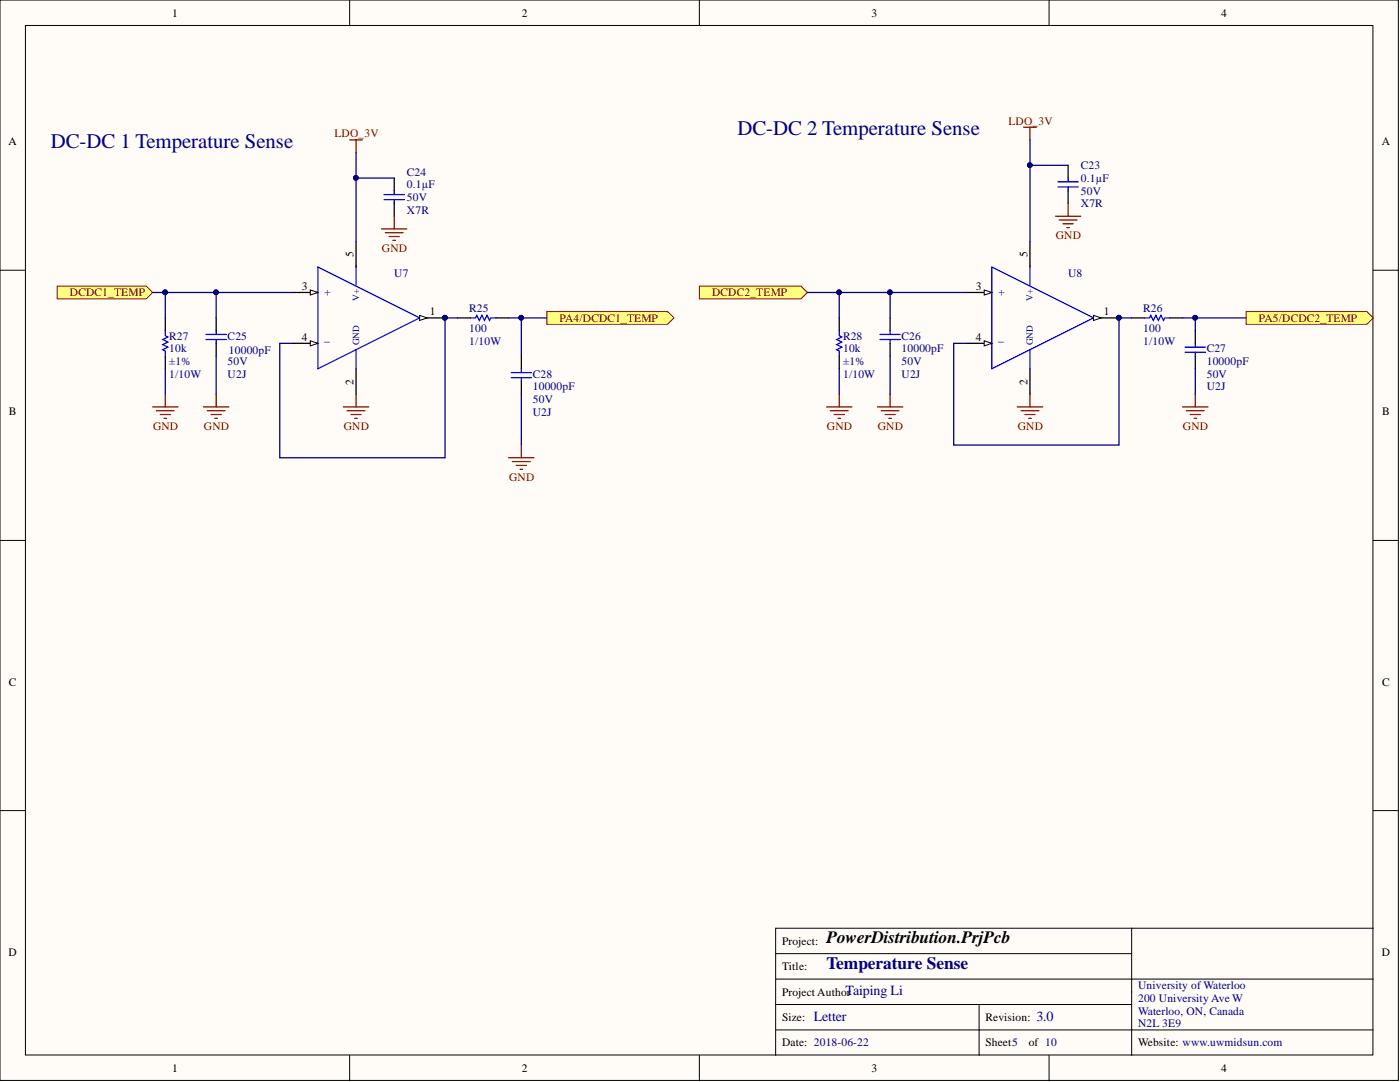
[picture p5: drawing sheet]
<svg xmlns="http://www.w3.org/2000/svg" width="279mm" height="216mm" viewBox="0 0 279 216" stroke-linecap="round" stroke-linejoin="round" font-family="sans-serif">
<defs><g id="words">
<g font-size="4.1" fill="#000080">
<text x="10.2" y="29.5">DC-DC 1 Temperature Sense</text>
<text x="147.2" y="27">DC-DC 2 Temperature Sense</text>
</g>
<text font-size="3.5" x="165" y="188.3">PowerDistribution.PrjPcb</text>
<text font-size="3.5" fill="#000080" x="165" y="193.3">Temperature Sense</text>
<g font-size="2.8" fill="#000080">
<text x="162.4" y="203.7">Letter</text>
<text x="168.8" y="198.6">Taiping Li</text>
<text x="206.8" y="203.7">3.0</text>
</g>
<g font-size="2.3">
<text x="34.3" y="3.3">1</text>
<text x="104.1" y="3.3">2</text>
<text x="173.9" y="3.3">3</text>
<text x="243.7" y="3.3">4</text>
<text x="1.7" y="29">A</text>
<text x="275.8" y="29">A</text>
<text x="70.5" y="51.3" transform="rotate(-90 70.5 51.3)">5</text>
<text x="205" y="51.3" transform="rotate(-90 205 51.3)">5</text>
<text x="60.2" y="57.9">3</text>
<text x="194.7" y="57.9">3</text>
<text x="85.8" y="62.9">1</text>
<text x="220.3" y="62.9">1</text>
<text x="60.2" y="68">4</text>
<text x="194.7" y="68">4</text>
<text x="70.5" y="76.8" transform="rotate(-90 70.5 76.8)">2</text>
<text x="205" y="76.8" transform="rotate(-90 205 76.8)">2</text>
<text x="1.8" y="82.9">B</text>
<text x="275.8" y="82.9">B</text>
<text x="1.8" y="136.8">C</text>
<text x="275.8" y="136.8">C</text>
<text x="1.7" y="190.7">D</text>
<text x="156.1" y="188.5">Project:</text>
<text x="275.8" y="190.7">D</text>
<text x="156.1" y="193.6">Title:</text>
<text x="156.1" y="203.7">Size:</text>
<text x="156.1" y="198.7">Project Author</text>
<text x="196.7" y="203.7">Revision:</text>
<text x="156.1" y="208.8">Date: 2018-06-22</text>
<text x="196.7" y="208.8">Sheet5</text>
<text x="205.3" y="208.8">of 10</text>
<text x="227.1" y="208.8">Website: www.uwmidsun.com</text>
<text x="34.3" y="213.9">1</text>
<text x="104.1" y="213.9">2</text>
<text x="173.9" y="213.9">3</text>
<text x="243.7" y="213.9">4</text>
</g>
<g font-size="2.3" fill="#800000">
<text x="66.7" y="27.4">LDO_3V</text>
<text x="201.2" y="24.9">LDO_3V</text>
<text x="210.7" y="47.7">GND</text>
<text x="76.2" y="50.2">GND</text>
<text x="14" y="59.1">DCDC1_TEMP</text>
<text x="142.1" y="59.1">DCDC2_TEMP</text>
<text x="111.7" y="64.2">PA4/DCDC1_TEMP</text>
<text x="251.2" y="64.2">PA5/DCDC2_TEMP</text>
<text x="30.5" y="85.8">GND</text>
<text x="40.7" y="85.8">GND</text>
<text x="68.6" y="85.8">GND</text>
<text x="165" y="85.8">GND</text>
<text x="175.2" y="85.8">GND</text>
<text x="203.1" y="85.8">GND</text>
<text x="236.1" y="85.8">GND</text>
<text x="101.6" y="95.9">GND</text>
</g>
<g font-size="2.3" fill="#000080">
<text x="81.2" y="35">C24</text>
<text x="215.7" y="33.8">C23</text>
<text x="81.2" y="37.6">0.1µF</text>
<text x="81.2" y="40.1">50V</text>
<text x="215.7" y="36.3">0.1µF</text>
<text x="215.7" y="38.8">50V</text>
<text x="215.7" y="41.4">X7R</text>
<text x="81.2" y="42.6">X7R</text>
<text x="66" y="59.1" transform="rotate(-90 66 59.1)">+</text>
<text x="78.7" y="55.3">U7</text>
<text x="200.5" y="59.1" transform="rotate(-90 200.5 59.1)">+</text>
<text x="213.2" y="55.3">U8</text>
<text x="93.6" y="62.2">R25</text>
<text x="228.1" y="62.2">R26</text>
<text x="33.8" y="70.3">10k</text>
<text x="33.8" y="67.7">R27</text>
<text x="45.4" y="67.7">C25</text>
<text x="45.7" y="70.5">10000pF</text>
<text x="64.7" y="68">_</text>
<text x="93.6" y="66.2">100</text>
<text x="93.6" y="68.8">1/10W</text>
<text x="168.3" y="70.3">10k</text>
<text x="168.3" y="67.7">R28</text>
<text x="179.9" y="70.3">10000pF</text>
<text x="179.9" y="67.7">C26</text>
<text x="199.2" y="68">_</text>
<text x="228.1" y="66.2">100</text>
<text x="228.1" y="68.8">1/10W</text>
<text x="240.8" y="70.3">C27</text>
<text x="33.8" y="72.8">±1%</text>
<text x="33.8" y="75.4">1/10W</text>
<text x="45.4" y="72.8">50V</text>
<text x="45.4" y="75.4">U2J</text>
<text x="106.3" y="77.9">10000pF</text>
<text x="106.3" y="75.4">C28</text>
<text x="168.3" y="72.8">±1%</text>
<text x="168.3" y="75.4">1/10W</text>
<text x="179.9" y="72.8">50V</text>
<text x="179.9" y="75.4">U2J</text>
<text x="240.8" y="72.8">10000pF</text>
<text x="240.8" y="75.4">50V</text>
<text x="240.8" y="77.9">U2J</text>
<text x="106.3" y="80.4">50V</text>
<text x="106.3" y="83">U2J</text>
<text x="227.1" y="197.4">University of Waterloo</text>
<text x="227.1" y="199.9">200 University Ave W</text>
<text x="227.1" y="202.5">Waterloo, ON, Canada</text>
<text x="227.1" y="205">N2L 3E9</text>
</g>
<g font-size="1.9" fill="#000080">
<text x="71.6" y="60.1" transform="rotate(-90 71.6 60.1)">V+</text>
<text x="206.1" y="60.1" transform="rotate(-90 206.1 60.1)">V+</text>
<text x="71.6" y="68.9" transform="rotate(-90 71.6 68.9)">GND</text>
<text x="206.1" y="68.9" transform="rotate(-90 206.1 68.9)">GND</text>
</g>
</g></defs>
<g fill="#fffcf8" stroke="#000" stroke-width=".2">
<path d="M0 0h279.1v215.6h-279.1z"/>
<path d="M5.1 5.1h268.9v205.4h-268.9z"/>
</g>
<g fill="none" stroke="#000" stroke-width=".2">
<path d="M69.8 0v5.1M139.6 0v5.1M209.4 0v5.1M0 53.9h5.1M274.1 53.9h5M0 107.8h5.1M274.1 107.8h5M0 161.7h5.1M274.1 161.7h5M154.8 195.4h119.3M154.8 190.3h71.1M225.9 185.2h-71.1v25.4"/>
<path d="M225.9 185.2v25.4M225.9 185.2h48.2M69.8 210.6v5.1M139.6 210.6v5.1M154.8 200.4h71.1M154.8 205.5h119.3M195.4 200.4v10.2M209.4 210.6v5.1"/>
</g>
<path d="M204.3 25.4h2.5M205.6 25.4v2.5M210.6 43.1h5.1M211.4 43.9h3.5M212.2 44.7h2M212.9 45.4h.5M213.2 40.6v2.5M205.6 78.7v2.5M203 81.2h5.1M203.8 82h3.5M204.5 82.7h2.1M205.3 83.5h.5" fill="none" stroke="#800000" stroke-width=".25"/>
<path d="M211.1 37.3h4.1M211.1 36.3h4.1M213.2 35.5v.8M213.2 37.3v.8M197.9 53.3l20.3 10.1-20.3 10.2z" fill="none" stroke="#00f" stroke-width=".25"/>
<path d="M213.2 33v2.5M213.2 38.1v2.5M192.9 58.4h5M205.6 73.6v5.1" fill="none" stroke="#000" stroke-width=".25"/>
<path d="M196.4 57.9l1.5 .5-1.5 .5z" fill="#fffcf8"/>
<path d="M196.4 57.9l1.5 .5-1.5 .5z" fill="none" stroke="#000" stroke-width=".2"/>
<path d="M192.9 68.5h5" fill="none" stroke="#000" stroke-width=".25"/>
<path d="M196.4 68l1.5 .5-1.5 .5z" fill="#fffcf8"/>
<path d="M196.4 68l1.5 .5-1.5 .5z" fill="none" stroke="#000" stroke-width=".2"/>
<path d="M218.2 63.4h5.1" fill="none" stroke="#000" stroke-width=".25"/>
<path d="M218.2 62.9l1.6 .5-1.6 .5z" fill="#fffcf8"/>
<path d="M218.2 62.9l1.6 .5-1.6 .5z" fill="none" stroke="#000" stroke-width=".2"/>
<circle cx="223.3" cy="63.4" r=".47" fill="#000080" stroke="#000080" stroke-width=".2"/>
<path d="M76.6 39.8h4.1M76.6 38.8h4.1M78.7 38.1v.7M78.7 39.8v.8M63.4 53.3l20.3 10.1-20.3 10.2zM205.6 53v3.8M167.5 66v1l.5 .2-1 .5 1 .6-1 .5 1 .5-1 .5 .5 .2v1M205.6 69.8v3.8" fill="none" stroke="#00f" stroke-width=".25"/>
<path d="M78.7 35.5v2.6M58.4 58.4h5M78.7 40.6v2.5M205.6 48.2v5.1M71.1 73.6v5.1M167.5 63.4v2.6M167.5 71v2.6" fill="none" stroke="#000" stroke-width=".25"/>
<g fill="none" stroke="#800000" stroke-width=".25">
<path d="M69.8 27.9h2.5M71.1 27.9v2.6M76.1 45.7h5.1M76.9 46.4h3.5M77.7 47.2h2M78.4 48h.5M78.7 43.1v2.6M71.1 78.7v2.5M167.5 78.7v2.5M68.5 81.2h5.1M69.3 82h3.5M70 82.7h2.1"/>
<path d="M70.8 83.5h.5M165 81.2h5M165.7 82h3.6M166.5 82.7h2M167.2 83.5h.5"/>
</g>
<path d="M61.9 57.9l1.5 .5-1.5 .5z" fill="#fffcf8"/>
<path d="M61.9 57.9l1.5 .5-1.5 .5z" fill="none" stroke="#000" stroke-width=".2"/>
<path d="M58.4 68.5h5" fill="none" stroke="#000" stroke-width=".25"/>
<path d="M61.9 68l1.5 .5-1.5 .5z" fill="#fffcf8"/>
<path d="M61.9 68l1.5 .5-1.5 .5z" fill="none" stroke="#000" stroke-width=".2"/>
<path d="M83.7 63.4h5.1" fill="none" stroke="#000" stroke-width=".25"/>
<path d="M83.7 62.9l1.6 .5-1.6 .5z" fill="#fffcf8"/>
<path d="M83.7 62.9l1.6 .5-1.6 .5z" fill="none" stroke="#000" stroke-width=".2"/>
<circle cx="88.8" cy="63.4" r=".47" fill="#000080" stroke="#000080" stroke-width=".2"/>
<g fill="none" stroke="#00f" stroke-width=".25">
<path d="M71.1 53v3.8M33 66v1l.5 .2-1 .5 1 .6-1 .5 1 .5-1 .5 .5 .2v1M41.1 67.7h4.1M41.1 66.7h4.1M43.1 66v.7M43.1 67.7v.8M71.1 69.8v3.8M102 75.4h4.1M102 74.3h4.1M104 73.6v.7M104 75.4v.7M175.6 67.7h4.1"/>
<path d="M175.6 66.7h4.1M177.6 66v.7M177.6 67.7v.8M236.5 70.3h4.1M236.5 69.3h4.1M238.5 68.5v.8M238.5 70.3v.7"/>
</g>
<path d="M71.1 48.2v5.1M33 63.4v2.6M33 71v2.6M43.1 63.4v2.6M43.1 68.5v2.5M104 71v2.6M104 76.1v2.6M177.6 63.4v2.6M177.6 68.5v2.5M238.5 66v2.5M238.5 71v2.6" fill="none" stroke="#000" stroke-width=".25"/>
<g fill="none" stroke="#800000" stroke-width=".25">
<path d="M33 78.7v2.5M43.1 78.7v2.5M177.6 78.7v2.5M238.5 78.7v2.5M30.5 81.2h5M31.2 82h3.6M32 82.7h2M32.7 83.5h.5M40.6 81.2h5.1M41.4 82h3.5M42.1 82.7h2.1M42.9 83.5h.5"/>
<path d="M101.5 91.3h5.1M102.3 92.1h3.5M103 92.9h2.1M103.8 93.6h.5M104 88.8v2.5M175.1 81.2h5.1M175.9 82h3.5M176.6 82.7h2.1M177.4 83.5h.5M236 81.2h5.1M236.8 82h3.5M237.5 82.7h2.1"/>
<path d="M238.3 83.5h.5"/>
</g>
<g fill="#ffff80" stroke="#800000" stroke-width=".2">
<path d="M11.4 57.1h17.8l1.3 1.3-1.3 1.2h-17.8z" fill-rule="evenodd"/>
<path d="M139.6 57.1h20.3l1.2 1.3-1.2 1.2h-20.3z" fill-rule="evenodd"/>
</g>
<path d="M93.9 63.4h1l.3-.5 .5 1 .5-1 .5 1 .5-1 .5 1 .3-.5h1M228.4 63.4h1l.3-.5 .5 1 .5-1 .5 1 .5-1 .5 1 .3-.5h1" fill="none" stroke="#00f" stroke-width=".25"/>
<path d="M91.4 63.4h2.5M99 63.4h2.5M225.9 63.4h2.5M233.5 63.4h2.5" fill="none" stroke="#000" stroke-width=".25"/>
<g fill="#ffff80" stroke="#800000" stroke-width=".2">
<path d="M109.1 62.2h24.1l1.3 1.2-1.3 1.3h-24.1z" fill-rule="evenodd"/>
<path d="M248.7 62.2h24.1l1.3 1.2-1.3 1.3h-24.1z" fill-rule="evenodd"/>
</g>
<g fill="none" stroke="#000080" stroke-width=".25">
<path d="M71.1 30.5v17.7M71.1 35.5h7.6M205.6 27.9v20.3M205.6 33h7.6M30.5 58.4h27.9M33 58.4v5M43.1 58.4v5M161.1 58.4h31.8M167.5 58.4v5M177.6 58.4v5M33 73.6v5.1M43.1 71v7.7"/>
<path d="M91.4 63.4h-2.6v27.9h-33v-22.8h2.6M101.5 63.4h7.6M104 63.4v7.6M104 78.7v10.1M167.5 73.6v5.1M177.6 71v7.7M225.9 63.4h-2.6v25.4h-33v-20.3h2.6M236 63.4h12.7M238.5 63.4v2.6M238.5 73.6v5.1"/>
</g>
<g fill="#000080" stroke="#000080" stroke-width=".2">
<circle cx="205.5" cy="33" r=".47"/>
<circle cx="71" cy="35.5" r=".47"/>
<circle cx="88.8" cy="63.4" r=".47"/>
<circle cx="223.3" cy="63.4" r=".47"/>
<circle cx="43.1" cy="58.3" r=".47"/>
<circle cx="33" cy="58.3" r=".47"/>
<circle cx="104" cy="63.4" r=".47"/>
<circle cx="177.6" cy="58.3" r=".47"/>
<circle cx="167.5" cy="58.3" r=".47"/>
<circle cx="238.5" cy="63.4" r=".47"/>
</g>
<use href="#words"/>
</svg>
